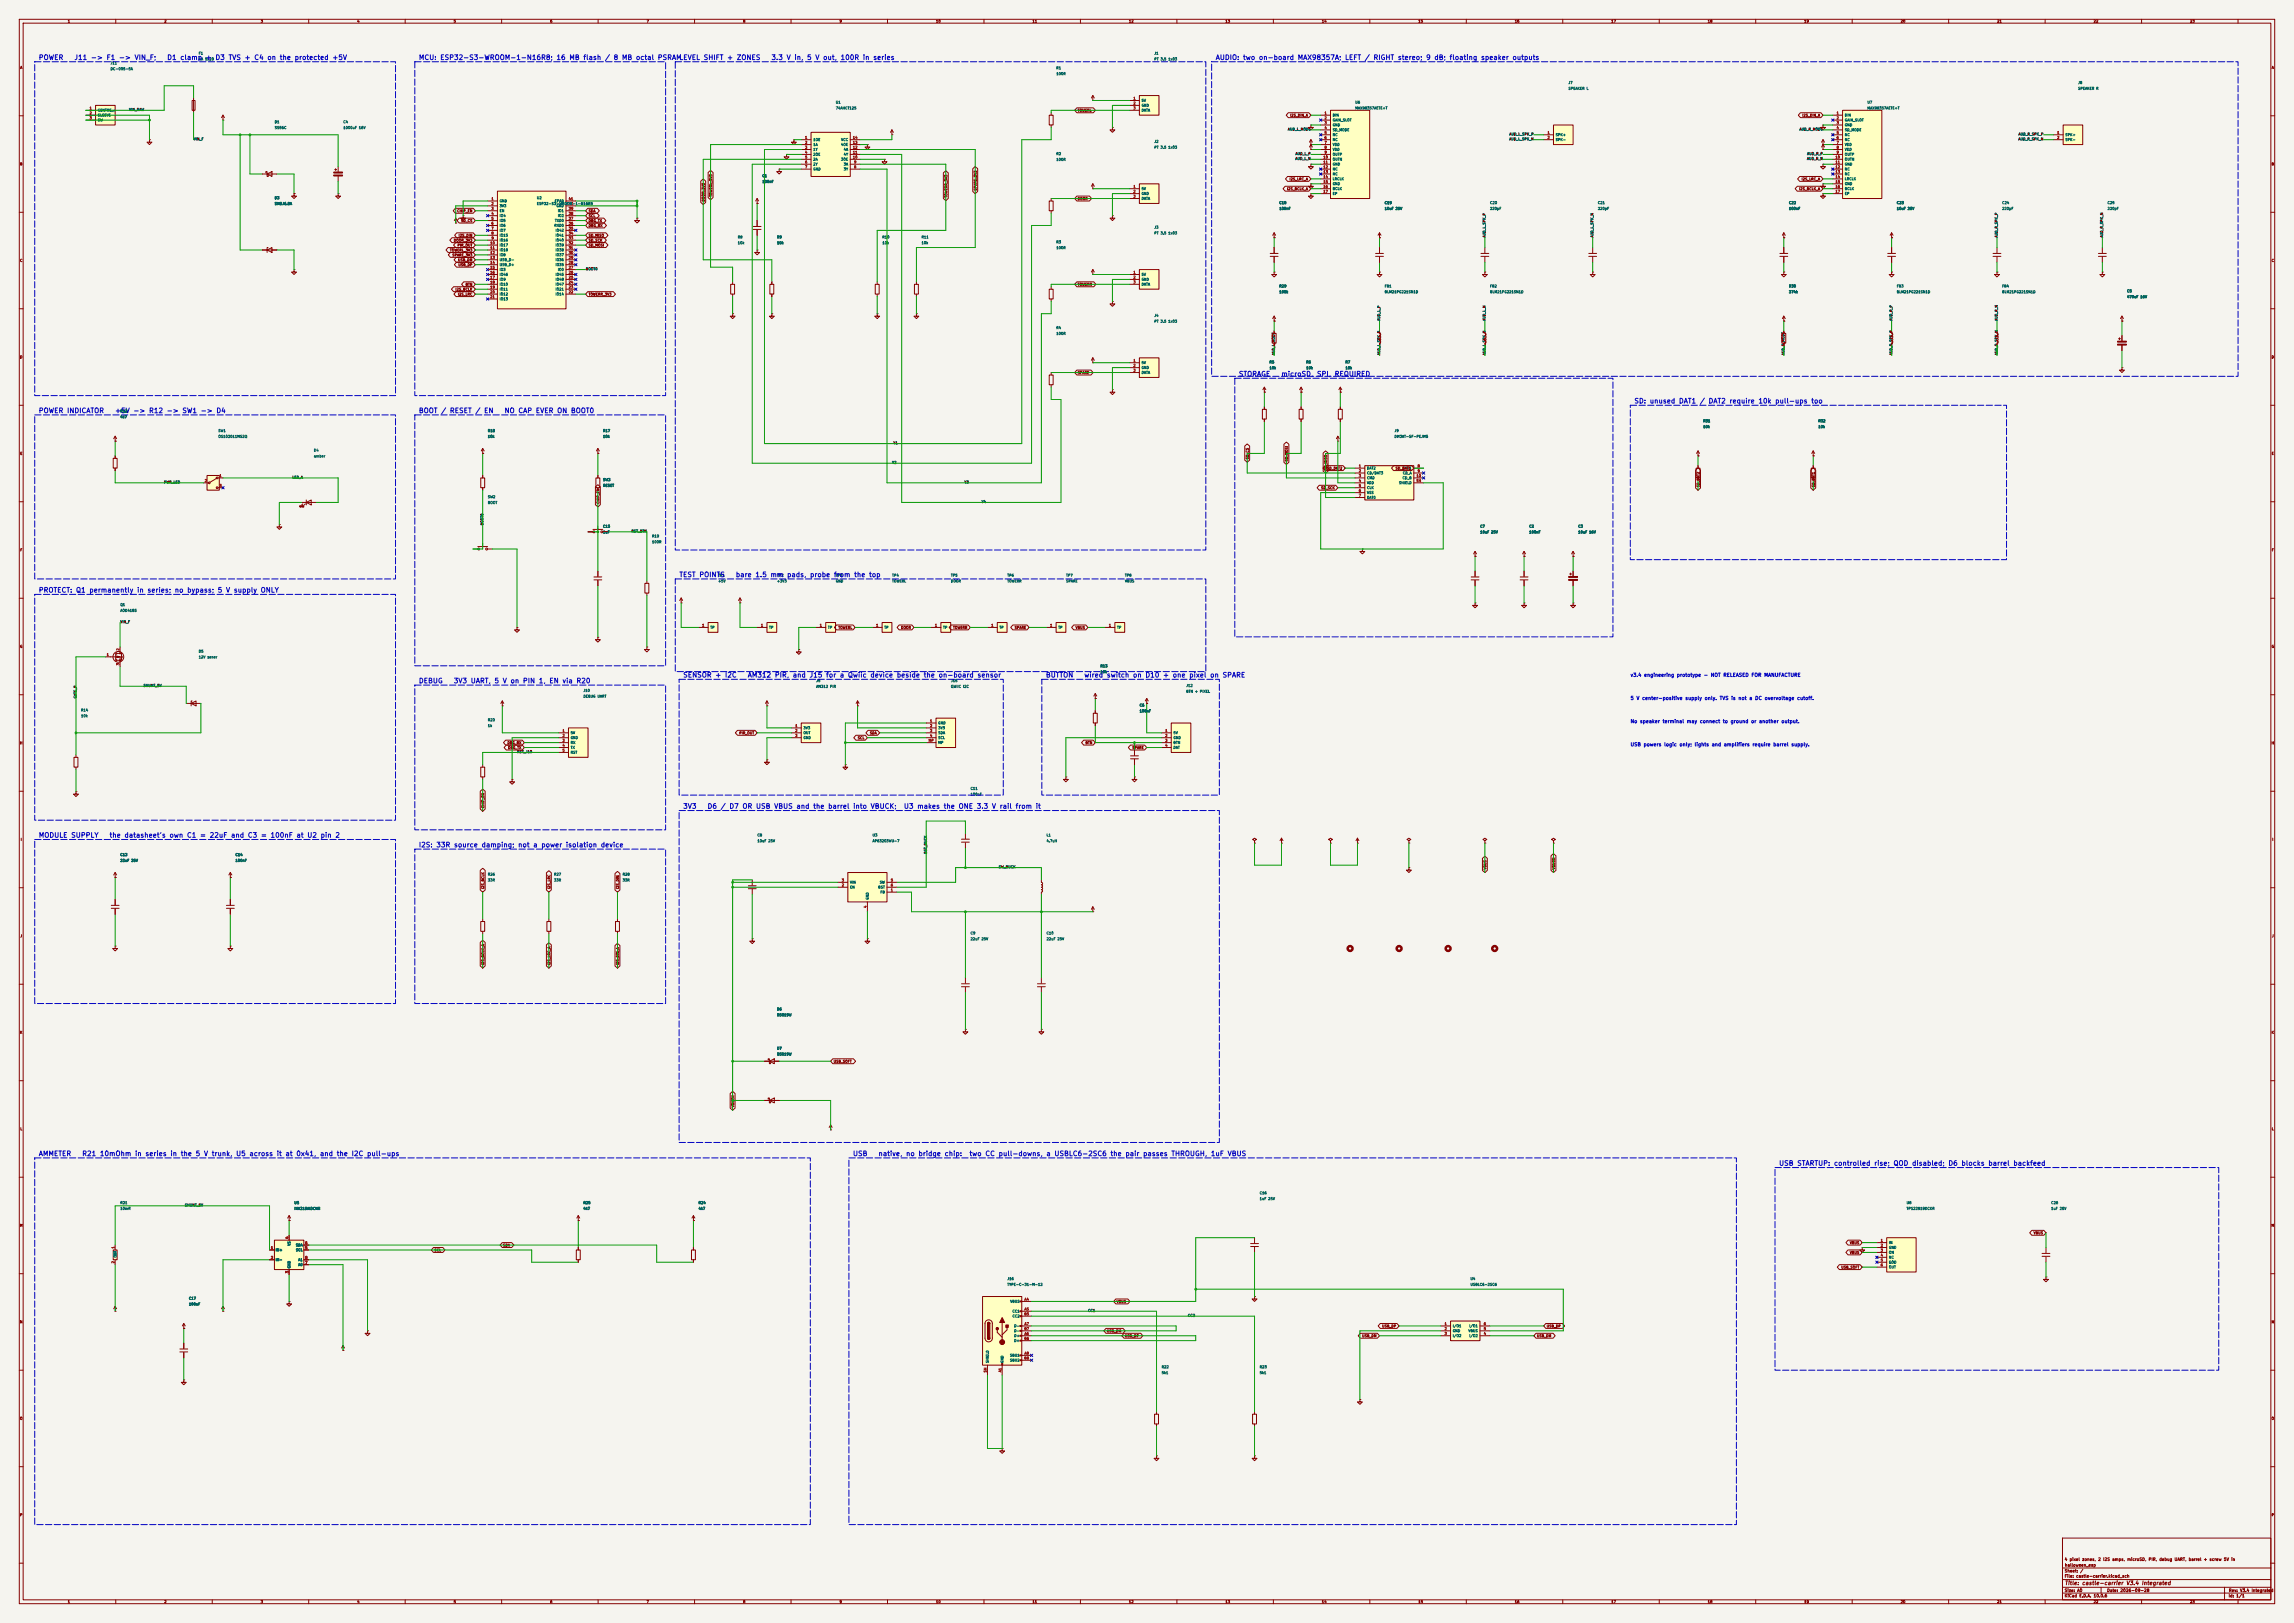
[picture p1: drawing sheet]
<svg xmlns="http://www.w3.org/2000/svg" width="1189mm" height="841mm" viewBox="0 0 1189 841" stroke-linecap="round" stroke-linejoin="round" font-family="sans-serif">
<defs><g id="words">
<g font-size="2.5" fill="#0000c2">
<text x="20" y="32">POWER</text>
<text x="38" y="32">J11 -&gt; F1 -&gt; VIN_F;</text>
<text x="86" y="32">D1 clamp + D3 TVS + C4 on the protected +5V</text>
<text x="217" y="32">MCU: ESP32-S3-WROOM-1-N16R8; 16 MB flash / 8 MB octal PSRAM</text>
<text x="352" y="32">LEVEL SHIFT + ZONES</text>
<text x="400" y="32">3.3 V in, 5 V out, 100R in series</text>
<text x="630" y="32">AUDIO: two on-board MAX98357A; LEFT / RIGHT stereo; 9 dB; floating speaker outputs</text>
<text x="642" y="196">STORAGE</text>
<text x="664" y="196">microSD, SPI, REQUIRED</text>
<text x="847" y="210">SD: unused DAT1 / DAT2 require 10k pull-ups too</text>
<text x="20" y="215">POWER INDICATOR</text>
<text x="59" y="215">+5V -&gt; R12 -&gt; SW1 -&gt; D4</text>
<text x="217" y="215">BOOT / RESET / EN</text>
<text x="261" y="215">NO CAP EVER ON BOOT0</text>
<text x="352" y="300">TEST POINTS</text>
<text x="381" y="300">bare 1.5 mm pads, probe from the top</text>
<text x="20" y="308">PROTECT: Q1 permanently in series; no bypass; 5 V supply ONLY</text>
<text x="354" y="352">SENSOR + I2C</text>
<text x="387" y="352">AM312 PIR, and J15 for a Qwiic device beside the on-board sensor</text>
<text x="542" y="352">BUTTON</text>
<text x="562" y="352">wired switch on D10 + one pixel on SPARE</text>
<text x="217" y="355">DEBUG</text>
<text x="235" y="355">3V3 UART, 5 V on PIN 1, EN via R20</text>
<text x="354" y="420">3V3</text>
<text x="366" y="420">D6 / D7 OR USB VBUS and the barrel into VBUCK;</text>
<text x="468" y="420">U3 makes the ONE 3.3 V rail from it</text>
<text x="20" y="435">MODULE SUPPLY</text>
<text x="57" y="435">the datasheet's own C1 = 22uF and C3 = 100nF at U2 pin 2</text>
<text x="217" y="440">I2S: 33R source damping; not a power isolation device</text>
<text x="20" y="600">AMMETER</text>
<text x="42" y="600">R21 10mOhm in series in the 5 V trunk, U5 across it at 0x41, and the I2C pull-ups</text>
<text x="442" y="600">USB</text>
<text x="455" y="600">native, no bridge chip:</text>
<text x="502" y="600">two CC pull-downs, a USBLC6-2SC6 the pair passes THROUGH, 1uF VBUS</text>
<text x="922" y="605">USB STARTUP: controlled rise; QOD disabled; D6 blocks barrel backfeed</text>
</g>
<text font-size="2" fill="#840000" x="1070" y="822">Title: castle-carrier V3.4 Integrated</text>
<g font-size="1.8" fill="#0000c2">
<text x="845" y="351">v3.4 engineering prototype - NOT RELEASED FOR MANUFACTURE</text>
<text x="845" y="363">5 V center-positive supply only. TVS is not a DC overvoltage cutoff.</text>
<text x="845" y="375">No speaker terminal may connect to ground or another output.</text>
<text x="845" y="387">USB powers logic only; lights and amplifiers require barrel supply.</text>
</g>
<g font-size="1.5" fill="#840000">
<text x="1070" y="809">4 pixel zones, 2 I2S amps, microSD, PIR, debug UART, barrel + screw 5V in</text>
<text x="1070" y="815">Sheet: /</text>
<text x="1070" y="812">halloween_esp</text>
<text x="1070" y="818">File: castle-carrier.kicad_sch</text>
<text x="1070" y="825">Size: A0</text>
<text x="1092" y="825">Date: 2026-09-28</text>
<text x="1155" y="825">Rev: V3.4 Integrated</text>
<text x="1070" y="828">KiCad E.D.A. 10.0.6</text>
<text x="1155" y="828">Id: 1/1</text>
</g>
<g font-size="1.3" fill="#840000">
<text x="35" y="12">1</text>
<text x="85" y="12">2</text>
<text x="135" y="12">3</text>
<text x="185" y="12">4</text>
<text x="235" y="12">5</text>
<text x="285" y="12">6</text>
<text x="335" y="12">7</text>
<text x="385" y="12">8</text>
<text x="435" y="12">9</text>
<text x="485" y="12">10</text>
<text x="535" y="12">11</text>
<text x="585" y="12">12</text>
<text x="635" y="12">13</text>
<text x="685" y="12">14</text>
<text x="735" y="12">15</text>
<text x="785" y="12">16</text>
<text x="835" y="12">17</text>
<text x="885" y="12">18</text>
<text x="935" y="12">19</text>
<text x="985" y="12">20</text>
<text x="1035" y="12">21</text>
<text x="1085" y="12">22</text>
<text x="1135" y="12">23</text>
<text x="10" y="36">A</text>
<text x="1177" y="36">A</text>
<text x="558" y="58">TOWERL</text>
<text x="669" y="61">I2S_DIN_A</text>
<text x="934" y="61">I2S_DIN_A</text>
<text x="10" y="86">B</text>
<text x="1177" y="86">B</text>
<text x="668" y="94">I2S_LRC_A</text>
<text x="934" y="94">I2S_LRC_A</text>
<text x="507" y="99" transform="rotate(-90 507 99)">SPARE_3V3</text>
<text x="667" y="99">I2S_BCLK_A</text>
<text x="932" y="99">I2S_BCLK_A</text>
<text x="366" y="105" transform="rotate(-90 366 105)">DOOR_3V3</text>
<text x="369" y="102" transform="rotate(-90 369 102)">TOWERL_3V3</text>
<text x="491" y="103" transform="rotate(-90 491 103)">TOWERR_3V3</text>
<text x="558" y="104">DOOR</text>
<text x="237" y="110">CHIP_EN</text>
<text x="305" y="113">SCL</text>
<text x="305" y="110">SDA</text>
<text x="239" y="115">SD_CS</text>
<text x="305" y="118">DBG_RX</text>
<text x="305" y="115">DBG_TX</text>
<text x="235" y="126">DOOR_3V3</text>
<text x="238" y="123">I2S_DIN</text>
<text x="305" y="126">SD_SCK</text>
<text x="305" y="123">SD_MISO</text>
<text x="233" y="131">TOWERL_3V3</text>
<text x="237" y="128">PIR_OUT</text>
<text x="305" y="128">SD_MOSI</text>
<text x="10" y="136">C</text>
<text x="234" y="133">SPARE_3V3</text>
<text x="237" y="136">USB_DM</text>
<text x="1177" y="136">C</text>
<text x="237" y="138">USB_DP</text>
<text x="241" y="148">BTN</text>
<text x="558" y="148">TOWERR</text>
<text x="236" y="151">I2S_BCLK</text>
<text x="237" y="153">I2S_LRC</text>
<text x="305" y="153">TOWERR_3V3</text>
<text x="10" y="186">D</text>
<text x="1177" y="186">D</text>
<text x="558" y="194">SPARE</text>
<text x="10" y="236">E</text>
<text x="647" y="238" transform="rotate(-90 647 238)">SD_CS</text>
<text x="668" y="239" transform="rotate(-90 668 239)">SD_MOSI</text>
<text x="1177" y="236">E</text>
<text x="688" y="244">SD_DAT2</text>
<text x="688" y="244" transform="rotate(-90 688 244)">SD_MISO</text>
<text x="723" y="244">SD_DAT1</text>
<text x="685" y="254">SD_SCK</text>
<text x="881" y="253" transform="rotate(-90 881 253)">SD_DAT2</text>
<text x="941" y="253" transform="rotate(-90 941 253)">SD_DAT1</text>
<text x="311" y="261" transform="rotate(-90 311 261)">CHIP_EN</text>
<text x="10" y="286">F</text>
<text x="1177" y="286">F</text>
<text x="434" y="326">TOWERL</text>
<text x="467" y="326">DOOR</text>
<text x="494" y="326">TOWERR</text>
<text x="526" y="326">SPARE</text>
<text x="557" y="326">VBUS</text>
<text x="10" y="336">G</text>
<text x="1177" y="336">G</text>
<text x="383" y="381">PIR_OUT</text>
<text x="444" y="383">SCL</text>
<text x="451" y="381">SDA</text>
<text x="10" y="386">H</text>
<text x="263" y="386">DBG_RX</text>
<text x="263" y="388">DBG_TX</text>
<text x="562" y="386">BTN</text>
<text x="587" y="388">SPARE</text>
<text x="1177" y="386">H</text>
<text x="251" y="419" transform="rotate(-90 251 419)">CHIP_EN</text>
<text x="11" y="436">I</text>
<text x="1178" y="436">I</text>
<text x="771" y="451" transform="rotate(-90 771 451)">VBUS</text>
<text x="806" y="451" transform="rotate(-90 806 451)">VBUCK</text>
<text x="251" y="461" transform="rotate(-90 251 461)">I2S_BCLK</text>
<text x="286" y="461" transform="rotate(-90 286 461)">I2S_LRC</text>
<text x="321" y="461" transform="rotate(-90 321 461)">I2S_DIN</text>
<text x="10" y="486">J</text>
<text x="1177" y="486">J</text>
<text x="251" y="500" transform="rotate(-90 251 500)">I2S_BCLK_A</text>
<text x="286" y="500" transform="rotate(-90 286 500)">I2S_LRC_A</text>
<text x="321" y="500" transform="rotate(-90 321 500)">I2S_DIN_A</text>
<text x="10" y="536">K</text>
<text x="1177" y="536">K</text>
<text x="432" y="551">USB_SOFT</text>
<text x="381" y="574" transform="rotate(-90 381 574)">VBUCK</text>
<text x="10" y="586">L</text>
<text x="1177" y="586">L</text>
<text x="10" y="636">M</text>
<text x="1177" y="636">M</text>
<text x="1054" y="640">VBUS</text>
<text x="261" y="646">SDA</text>
<text x="959" y="645">VBUS</text>
<text x="225" y="649">SCL</text>
<text x="959" y="650">VBUS</text>
<text x="954" y="658">USB_SOFT</text>
<text x="579" y="675">VBUS</text>
<text x="10" y="686">N</text>
<text x="716" y="688">USB_DP</text>
<text x="802" y="688">USB_DP</text>
<text x="1177" y="686">N</text>
<text x="574" y="691">USB_DM</text>
<text x="583" y="693">USB_DP</text>
<text x="706" y="693">USB_DM</text>
<text x="796" y="693">USB_DM</text>
<text x="10" y="736">O</text>
<text x="1177" y="736">O</text>
<text x="10" y="786">P</text>
<text x="1177" y="786">P</text>
<text x="35" y="831">1</text>
<text x="85" y="831">2</text>
<text x="135" y="831">3</text>
<text x="185" y="831">4</text>
<text x="235" y="831">5</text>
<text x="285" y="831">6</text>
<text x="335" y="831">7</text>
<text x="385" y="831">8</text>
<text x="435" y="831">9</text>
<text x="485" y="831">10</text>
<text x="535" y="831">11</text>
<text x="585" y="831">12</text>
<text x="635" y="831">13</text>
<text x="685" y="831">14</text>
<text x="735" y="831">15</text>
<text x="785" y="831">16</text>
<text x="835" y="831">17</text>
<text x="885" y="831">18</text>
<text x="935" y="831">19</text>
<text x="985" y="831">20</text>
<text x="1035" y="831">21</text>
<text x="1085" y="831">22</text>
<text x="1135" y="831">23</text>
</g>
<g font-size="1.3" fill="#006464">
<text x="103" y="29">F1</text>
<text x="598" y="29">J1</text>
<text x="57" y="34">J11</text>
<text x="103" y="32">4A 5x20</text>
<text x="598" y="32">PT 3.5 1x03</text>
<text x="57" y="37">DC-005-5A</text>
<text x="547" y="36">R1</text>
<text x="547" y="39">100R</text>
<text x="813" y="44">J7</text>
<text x="813" y="47">SPEAKER L</text>
<text x="1077" y="44">J8</text>
<text x="1077" y="47">SPEAKER R</text>
<text x="433" y="54">U1</text>
<text x="592" y="53">5V</text>
<text x="702" y="54">U6</text>
<text x="968" y="54">U7</text>
<text x="51" y="58">CENTRE_+</text>
<text x="433" y="57">74AHCT125</text>
<text x="592" y="56">GND</text>
<text x="592" y="58">DATA</text>
<text x="702" y="57">MAX98357AETE+T</text>
<text x="968" y="57">MAX98357AETE+T</text>
<text x="51" y="61">SLEEVE</text>
<text x="51" y="63">SW</text>
<text x="142" y="64">D1</text>
<text x="178" y="64">C4</text>
<text x="691" y="61">DIN</text>
<text x="691" y="63">GAIN_SLOT</text>
<text x="691" y="66">GND</text>
<text x="956" y="61">DIN</text>
<text x="956" y="63">GAIN_SLOT</text>
<text x="956" y="66">GND</text>
<text x="142" y="67">SS56C</text>
<text x="178" y="67">1000uF 16V</text>
<text x="691" y="68">SD_MODE</text>
<text x="691" y="71">NC</text>
<text x="806" y="71">SPK+</text>
<text x="956" y="68">SD_MODE</text>
<text x="956" y="71">NC</text>
<text x="1070" y="71">SPK+</text>
<text x="421" y="73">1OE</text>
<text x="421" y="76">1A</text>
<text x="436" y="76">4OE</text>
<text x="436" y="73">VCC</text>
<text x="598" y="74">J2</text>
<text x="598" y="77">PT 3.5 1x03</text>
<text x="691" y="73">NC</text>
<text x="691" y="76">VDD</text>
<text x="806" y="73">SPK-</text>
<text x="956" y="73">NC</text>
<text x="956" y="76">VDD</text>
<text x="1070" y="73">SPK-</text>
<text x="421" y="78">1Y</text>
<text x="421" y="81">2OE</text>
<text x="421" y="84">2A</text>
<text x="436" y="84">3OE</text>
<text x="437" y="81">4Y</text>
<text x="437" y="78">4A</text>
<text x="547" y="81">R2</text>
<text x="547" y="84">100R</text>
<text x="691" y="78">VDD</text>
<text x="691" y="81">OUTP</text>
<text x="691" y="84">OUTN</text>
<text x="956" y="78">VDD</text>
<text x="956" y="81">OUTP</text>
<text x="956" y="84">OUTN</text>
<text x="421" y="86">2Y</text>
<text x="421" y="89">GND</text>
<text x="437" y="89">3Y</text>
<text x="437" y="86">3A</text>
<text x="691" y="86">GND</text>
<text x="691" y="89">NC</text>
<text x="956" y="86">GND</text>
<text x="956" y="89">NC</text>
<text x="395" y="92">C1</text>
<text x="395" y="95">100nF</text>
<text x="691" y="91">NC</text>
<text x="691" y="94">LRCLK</text>
<text x="956" y="91">NC</text>
<text x="956" y="94">LRCLK</text>
<text x="592" y="99">5V</text>
<text x="592" y="101">GND</text>
<text x="691" y="96">GND</text>
<text x="691" y="99">BCLK</text>
<text x="691" y="101">EP</text>
<text x="956" y="96">GND</text>
<text x="956" y="99">BCLK</text>
<text x="956" y="101">EP</text>
<text x="142" y="104">D3</text>
<text x="142" y="107">SMBJ6.8A</text>
<text x="259" y="105">GND</text>
<text x="259" y="108">3V3</text>
<text x="278" y="104">U2</text>
<text x="278" y="107">ESP32-S3-WROOM-1-N16R8</text>
<text x="287" y="105">EPAD</text>
<text x="288" y="108">GND</text>
<text x="592" y="104">DATA</text>
<text x="663" y="106">C18</text>
<text x="718" y="106">C19</text>
<text x="772" y="106">C20</text>
<text x="828" y="106">C21</text>
<text x="927" y="106">C22</text>
<text x="983" y="106">C23</text>
<text x="1038" y="106">C24</text>
<text x="1092" y="106">C25</text>
<text x="259" y="110">EN</text>
<text x="259" y="113">IO4</text>
<text x="289" y="113">IO2</text>
<text x="289" y="110">IO1</text>
<text x="663" y="109">100nF</text>
<text x="718" y="109">10uF 25V</text>
<text x="772" y="109">220pF</text>
<text x="828" y="109">220pF</text>
<text x="927" y="109">100nF</text>
<text x="983" y="109">10uF 25V</text>
<text x="1038" y="109">220pF</text>
<text x="1092" y="109">220pF</text>
<text x="259" y="115">IO5</text>
<text x="259" y="118">IO6</text>
<text x="287" y="118">RXD0</text>
<text x="287" y="115">TXD0</text>
<text x="598" y="119">J3</text>
<text x="259" y="120">IO7</text>
<text x="259" y="123">IO15</text>
<text x="259" y="125">IO16</text>
<text x="288" y="125">IO40</text>
<text x="288" y="123">IO41</text>
<text x="288" y="120">IO42</text>
<text x="382" y="124">R8</text>
<text x="403" y="124">R9</text>
<text x="457" y="124">R10</text>
<text x="478" y="124">R11</text>
<text x="598" y="122">PT 3.5 1x03</text>
<text x="259" y="128">IO17</text>
<text x="259" y="131">IO18</text>
<text x="288" y="131">IO38</text>
<text x="288" y="128">IO39</text>
<text x="382" y="127">10k</text>
<text x="403" y="127">10k</text>
<text x="457" y="127">10k</text>
<text x="478" y="127">10k</text>
<text x="547" y="126">R3</text>
<text x="547" y="129">100R</text>
<text x="259" y="133">IO8</text>
<text x="259" y="136">USB_D-</text>
<text x="288" y="136">IO36</text>
<text x="288" y="133">IO37</text>
<text x="259" y="138">USB_D+</text>
<text x="259" y="141">IO3</text>
<text x="259" y="143">IO46</text>
<text x="288" y="143">IO45</text>
<text x="288" y="138">IO35</text>
<text x="289" y="141">IO0</text>
<text x="592" y="143">5V</text>
<text x="259" y="146">IO9</text>
<text x="259" y="148">IO10</text>
<text x="288" y="148">IO47</text>
<text x="288" y="146">IO48</text>
<text x="592" y="146">GND</text>
<text x="592" y="148">DATA</text>
<text x="663" y="149">R29</text>
<text x="718" y="149">FB1</text>
<text x="772" y="149">FB2</text>
<text x="927" y="149">R30</text>
<text x="983" y="149">FB3</text>
<text x="1038" y="149">FB4</text>
<text x="259" y="151">IO11</text>
<text x="259" y="153">IO12</text>
<text x="259" y="156">IO13</text>
<text x="288" y="153">IO14</text>
<text x="288" y="151">IO21</text>
<text x="663" y="152">100k</text>
<text x="718" y="152">BLM21PG221SN1D</text>
<text x="772" y="152">BLM21PG221SN1D</text>
<text x="927" y="152">374k</text>
<text x="983" y="152">BLM21PG221SN1D</text>
<text x="1038" y="152">BLM21PG221SN1D</text>
<text x="1102" y="152">C5</text>
<text x="1102" y="155">470uF 16V</text>
<text x="598" y="164">J4</text>
<text x="598" y="167">PT 3.5 1x03</text>
<text x="547" y="171">R4</text>
<text x="547" y="174">100R</text>
<text x="592" y="189">5V</text>
<text x="592" y="191">GND</text>
<text x="658" y="189">R5</text>
<text x="658" y="192">10k</text>
<text x="677" y="189">R6</text>
<text x="677" y="192">10k</text>
<text x="697" y="189">R7</text>
<text x="697" y="192">10k</text>
<text x="592" y="194">DATA</text>
<text x="62" y="214">R12</text>
<text x="62" y="217">4k7</text>
<text x="883" y="219">R31</text>
<text x="942" y="219">R32</text>
<text x="113" y="224">SW1</text>
<text x="113" y="227">OS102011MS2Q</text>
<text x="253" y="224">R18</text>
<text x="253" y="227">10k</text>
<text x="312" y="224">R17</text>
<text x="312" y="227">10k</text>
<text x="723" y="224">J9</text>
<text x="723" y="227">DM3AT-SF-PEJM5</text>
<text x="883" y="222">10k</text>
<text x="942" y="222">10k</text>
<text x="163" y="234">D4</text>
<text x="163" y="237">amber</text>
<text x="708" y="244">DAT2</text>
<text x="727" y="244">DAT1</text>
<text x="312" y="250">SW3</text>
<text x="708" y="246">CD/DAT3</text>
<text x="708" y="249">CMD</text>
<text x="708" y="251">VDD</text>
<text x="725" y="251">SHIELD</text>
<text x="727" y="249">CD_B</text>
<text x="727" y="246">CD_A</text>
<text x="312" y="253">RESET</text>
<text x="708" y="254">CLK</text>
<text x="708" y="256">VSS</text>
<text x="253" y="258">SW2</text>
<text x="253" y="261">BOOT</text>
<text x="708" y="259">DAT0</text>
<text x="312" y="274">C15</text>
<text x="767" y="274">C7</text>
<text x="792" y="274">C2</text>
<text x="818" y="274">C3</text>
<text x="312" y="277">1uF</text>
<text x="338" y="279">R19</text>
<text x="338" y="282">100R</text>
<text x="767" y="277">10uF 25V</text>
<text x="792" y="277">100nF</text>
<text x="818" y="277">10uF 16V</text>
<text x="372" y="299">TP1</text>
<text x="403" y="299">TP2</text>
<text x="433" y="299">TP3</text>
<text x="462" y="299">TP4</text>
<text x="493" y="299">TP5</text>
<text x="522" y="299">TP6</text>
<text x="552" y="299">TP7</text>
<text x="583" y="299">TP8</text>
<text x="372" y="302">+5V</text>
<text x="403" y="302">+3V3</text>
<text x="433" y="302">GND</text>
<text x="462" y="302">TOWERL</text>
<text x="493" y="302">DOOR</text>
<text x="522" y="302">TOWERR</text>
<text x="552" y="302">SPARE</text>
<text x="583" y="302">VBUS</text>
<text x="62" y="314">Q1</text>
<text x="62" y="317">AOD4185</text>
<text x="368" y="326">TP</text>
<text x="398" y="326">TP</text>
<text x="429" y="326">TP</text>
<text x="458" y="326">TP</text>
<text x="489" y="326">TP</text>
<text x="518" y="326">TP</text>
<text x="548" y="326">TP</text>
<text x="579" y="326">TP</text>
<text x="103" y="338">D5</text>
<text x="103" y="341">12V zener</text>
<text x="570" y="346">R13</text>
<text x="423" y="354">J5</text>
<text x="493" y="354">J15</text>
<text x="570" y="349">10k</text>
<text x="302" y="359">J10</text>
<text x="423" y="357">AM312 PIR</text>
<text x="493" y="357">QWIIC I2C</text>
<text x="615" y="356">J12</text>
<text x="615" y="359">BTN + PIXEL</text>
<text x="302" y="362">DEBUG UART</text>
<text x="42" y="369">R14</text>
<text x="42" y="372">10k</text>
<text x="591" y="366">C6</text>
<text x="591" y="369">100nF</text>
<text x="253" y="374">R20</text>
<text x="253" y="377">1k</text>
<text x="486" y="376">GND</text>
<text x="296" y="381">5V</text>
<text x="296" y="383">GND</text>
<text x="416" y="378">3V3</text>
<text x="416" y="381">OUT</text>
<text x="416" y="383">GND</text>
<text x="486" y="378">3V3</text>
<text x="486" y="381">SDA</text>
<text x="486" y="383">SCL</text>
<text x="608" y="381">5V</text>
<text x="608" y="383">GND</text>
<text x="296" y="386">RX</text>
<text x="296" y="388">TX</text>
<text x="486" y="386">MP</text>
<text x="608" y="386">BTN</text>
<text x="608" y="388">DAT</text>
<text x="296" y="391">RST</text>
<text x="503" y="410">C11</text>
<text x="503" y="413">100nF</text>
<text x="392" y="434">C8</text>
<text x="392" y="437">10uF 25V</text>
<text x="452" y="434">U3</text>
<text x="452" y="437">AP63203WU-7</text>
<text x="542" y="434">L1</text>
<text x="542" y="437">4.7uH</text>
<text x="62" y="444">C13</text>
<text x="122" y="444">C14</text>
<text x="62" y="447">22uF 25V</text>
<text x="122" y="447">100nF</text>
<text x="253" y="454">R26</text>
<text x="287" y="454">R27</text>
<text x="323" y="454">R28</text>
<text x="253" y="457">33R</text>
<text x="287" y="457">33R</text>
<text x="323" y="457">33R</text>
<text x="440" y="461">EN</text>
<text x="440" y="458">VIN</text>
<text x="455" y="461">BST</text>
<text x="456" y="458">SW</text>
<text x="451" y="466" transform="rotate(-90 451 466)">GND</text>
<text x="456" y="463">FB</text>
<text x="503" y="485">C9</text>
<text x="542" y="485">C10</text>
<text x="503" y="488">22uF 25V</text>
<text x="542" y="488">22uF 25V</text>
<text x="403" y="524">D6</text>
<text x="403" y="527">B5819W</text>
<text x="403" y="544">D7</text>
<text x="403" y="547">B5819W</text>
<text x="653" y="619">C16</text>
<text x="653" y="622">1uF 25V</text>
<text x="62" y="624">R21</text>
<text x="62" y="627">10mR</text>
<text x="152" y="624">U5</text>
<text x="152" y="627">INA219AIDCNR</text>
<text x="302" y="624">R25</text>
<text x="302" y="627">4k7</text>
<text x="362" y="624">R24</text>
<text x="362" y="627">4k7</text>
<text x="988" y="624">U8</text>
<text x="988" y="627">TPS22919DCKR</text>
<text x="1063" y="624">C26</text>
<text x="1063" y="627">1uF 25V</text>
<text x="151" y="646" transform="rotate(-90 151 646)">VS</text>
<text x="153" y="646">SDA</text>
<text x="979" y="645">IN</text>
<text x="979" y="647">GND</text>
<text x="61" y="652" transform="rotate(-90 61 652)">OUT</text>
<text x="61" y="651" transform="rotate(-90 61 651)">IN</text>
<text x="143" y="649">IN+</text>
<text x="143" y="654">IN-</text>
<text x="153" y="649">SCL</text>
<text x="154" y="654">A1</text>
<text x="979" y="650">ON</text>
<text x="979" y="652">NC</text>
<text x="151" y="657" transform="rotate(-90 151 657)">GND</text>
<text x="154" y="656">A0</text>
<text x="979" y="655">QOD</text>
<text x="979" y="658">OUT</text>
<text x="522" y="664">J16</text>
<text x="762" y="664">U4</text>
<text x="522" y="667">TYPE-C-31-M-12</text>
<text x="762" y="667">USBLC6-2SC6</text>
<text x="98" y="674">C17</text>
<text x="98" y="677">100nF</text>
<text x="523" y="675">VBUS</text>
<text x="525" y="680">CC1</text>
<text x="525" y="683">CC2</text>
<text x="526" y="688">D-</text>
<text x="753" y="688">I/O1</text>
<text x="761" y="688">I/O1</text>
<text x="526" y="693">D+</text>
<text x="526" y="696">D+</text>
<text x="526" y="691">D-</text>
<text x="753" y="691">GND</text>
<text x="753" y="693">I/O2</text>
<text x="761" y="691">VBUS</text>
<text x="761" y="693">I/O2</text>
<text x="513" y="706" transform="rotate(-90 513 706)">SHIELD</text>
<text x="520" y="706" transform="rotate(-90 520 706)">GND</text>
<text x="523" y="703">SBU1</text>
<text x="523" y="706">SBU2</text>
<text x="602" y="709">R22</text>
<text x="602" y="712">5k1</text>
<text x="653" y="709">R23</text>
<text x="653" y="712">5k1</text>
</g>
<g font-size="1.3" fill="#a90000">
<text x="587" y="52">1</text>
<text x="46" y="57">1</text>
<text x="46" y="60">2</text>
<text x="587" y="54">2</text>
<text x="587" y="57">3</text>
<text x="686" y="60">1</text>
<text x="952" y="60">1</text>
<text x="46" y="62">3</text>
<text x="686" y="62">2</text>
<text x="686" y="65">3</text>
<text x="952" y="62">2</text>
<text x="952" y="65">3</text>
<text x="686" y="67">4</text>
<text x="686" y="70">5</text>
<text x="802" y="70">1</text>
<text x="952" y="67">4</text>
<text x="952" y="70">5</text>
<text x="1066" y="70">1</text>
<text x="417" y="72">1</text>
<text x="417" y="75">2</text>
<text x="417" y="77">3</text>
<text x="442" y="77">12</text>
<text x="442" y="75">13</text>
<text x="442" y="72">14</text>
<text x="686" y="72">6</text>
<text x="686" y="75">7</text>
<text x="686" y="77">8</text>
<text x="802" y="72">2</text>
<text x="952" y="72">6</text>
<text x="952" y="75">7</text>
<text x="952" y="77">8</text>
<text x="1066" y="72">2</text>
<text x="417" y="80">4</text>
<text x="417" y="82">5</text>
<text x="442" y="82">10</text>
<text x="442" y="80">11</text>
<text x="686" y="82">10</text>
<text x="686" y="80">9</text>
<text x="951" y="82">10</text>
<text x="952" y="80">9</text>
<text x="417" y="85">6</text>
<text x="417" y="87">7</text>
<text x="442" y="87">8</text>
<text x="442" y="85">9</text>
<text x="686" y="85">11</text>
<text x="686" y="87">12</text>
<text x="951" y="85">11</text>
<text x="951" y="87">12</text>
<text x="686" y="90">13</text>
<text x="686" y="93">14</text>
<text x="686" y="95">15</text>
<text x="951" y="90">13</text>
<text x="951" y="93">14</text>
<text x="951" y="95">15</text>
<text x="587" y="98">1</text>
<text x="587" y="100">2</text>
<text x="686" y="98">16</text>
<text x="686" y="100">17</text>
<text x="951" y="98">16</text>
<text x="951" y="100">17</text>
<text x="255" y="104">1</text>
<text x="255" y="107">2</text>
<text x="295" y="107">40</text>
<text x="295" y="104">41</text>
<text x="587" y="103">3</text>
<text x="255" y="109">3</text>
<text x="255" y="112">4</text>
<text x="295" y="112">38</text>
<text x="295" y="109">39</text>
<text x="255" y="114">5</text>
<text x="255" y="117">6</text>
<text x="255" y="119">7</text>
<text x="295" y="119">35</text>
<text x="295" y="117">36</text>
<text x="295" y="114">37</text>
<text x="255" y="122">8</text>
<text x="255" y="124">9</text>
<text x="295" y="124">33</text>
<text x="295" y="122">34</text>
<text x="254" y="127">10</text>
<text x="254" y="129">11</text>
<text x="254" y="132">12</text>
<text x="295" y="132">30</text>
<text x="295" y="129">31</text>
<text x="295" y="127">32</text>
<text x="254" y="134">13</text>
<text x="254" y="137">14</text>
<text x="295" y="137">28</text>
<text x="295" y="134">29</text>
<text x="254" y="140">15</text>
<text x="254" y="142">16</text>
<text x="295" y="142">26</text>
<text x="295" y="140">27</text>
<text x="587" y="142">1</text>
<text x="254" y="145">17</text>
<text x="254" y="147">18</text>
<text x="254" y="150">19</text>
<text x="295" y="150">23</text>
<text x="295" y="147">24</text>
<text x="295" y="145">25</text>
<text x="587" y="145">2</text>
<text x="587" y="147">3</text>
<text x="254" y="152">20</text>
<text x="254" y="155">21</text>
<text x="295" y="152">22</text>
<text x="587" y="188">1</text>
<text x="587" y="190">2</text>
<text x="587" y="193">3</text>
<text x="704" y="242">1</text>
<text x="704" y="245">2</text>
<text x="735" y="242">8</text>
<text x="735" y="245">9</text>
<text x="106" y="250">2</text>
<text x="114" y="248">1</text>
<text x="704" y="248">3</text>
<text x="704" y="250">4</text>
<text x="734" y="250">SH</text>
<text x="734" y="248">10</text>
<text x="114" y="253">3</text>
<text x="704" y="253">5</text>
<text x="704" y="255">6</text>
<text x="704" y="258">7</text>
<text x="364" y="325">1</text>
<text x="394" y="325">1</text>
<text x="425" y="325">1</text>
<text x="454" y="325">1</text>
<text x="484" y="325">1</text>
<text x="514" y="325">1</text>
<text x="544" y="325">1</text>
<text x="575" y="325">1</text>
<text x="55" y="340">1</text>
<text x="62" y="337" transform="rotate(-90 62 337)">2</text>
<text x="62" y="345" transform="rotate(-90 62 345)">3</text>
<text x="412" y="377">1</text>
<text x="482" y="375">1</text>
<text x="482" y="377">2</text>
<text x="291" y="380">1</text>
<text x="291" y="382">2</text>
<text x="412" y="380">2</text>
<text x="412" y="382">3</text>
<text x="482" y="380">3</text>
<text x="482" y="382">4</text>
<text x="604" y="380">1</text>
<text x="604" y="382">2</text>
<text x="291" y="385">3</text>
<text x="291" y="387">4</text>
<text x="291" y="390">5</text>
<text x="481" y="385">MP</text>
<text x="604" y="385">3</text>
<text x="604" y="387">4</text>
<text x="436" y="460">2</text>
<text x="436" y="457">3</text>
<text x="462" y="457">5</text>
<text x="462" y="460">6</text>
<text x="462" y="462">1</text>
<text x="449" y="471" transform="rotate(-90 449 471)">4</text>
<text x="60" y="647" transform="rotate(-90 60 647)">1</text>
<text x="140" y="648">1</text>
<text x="150" y="642" transform="rotate(-90 150 642)">4</text>
<text x="158" y="648">5</text>
<text x="158" y="645">6</text>
<text x="975" y="644">1</text>
<text x="975" y="646">2</text>
<text x="140" y="653">2</text>
<text x="158" y="653">8</text>
<text x="975" y="649">3</text>
<text x="975" y="651">4</text>
<text x="975" y="654">5</text>
<text x="60" y="655" transform="rotate(-90 60 655)">2</text>
<text x="150" y="660" transform="rotate(-90 150 660)">3</text>
<text x="158" y="655">7</text>
<text x="975" y="656">6</text>
<text x="531" y="674">A4</text>
<text x="531" y="682">B5</text>
<text x="531" y="679">A5</text>
<text x="531" y="689">B7</text>
<text x="531" y="687">A7</text>
<text x="749" y="687">1</text>
<text x="749" y="689">2</text>
<text x="769" y="689">5</text>
<text x="769" y="687">6</text>
<text x="531" y="695">B6</text>
<text x="531" y="692">A6</text>
<text x="749" y="692">3</text>
<text x="769" y="692">4</text>
<text x="531" y="705">B8</text>
<text x="531" y="702">A8</text>
<text x="512" y="711" transform="rotate(-90 512 711)">SH</text>
<text x="519" y="711" transform="rotate(-90 519 711)">A1</text>
</g>
<g font-size="1.3" fill="#0f0f0f">
<text x="67" y="58">VIN_RAW</text>
<text x="667" y="68">AUD_L_MODE</text>
<text x="782" y="70">AUD_L_SPK_P</text>
<text x="933" y="68">AUD_R_MODE</text>
<text x="1046" y="70">AUD_R_SPK_P</text>
<text x="100" y="73">VIN_F</text>
<text x="782" y="73">AUD_L_SPK_N</text>
<text x="1046" y="73">AUD_R_SPK_N</text>
<text x="671" y="83">AUD_L_N</text>
<text x="671" y="81">AUD_L_P</text>
<text x="936" y="83">AUD_R_N</text>
<text x="936" y="81">AUD_R_P</text>
<text x="770" y="123" transform="rotate(-90 770 123)">AUD_L_SPK_P</text>
<text x="826" y="123" transform="rotate(-90 826 123)">AUD_L_SPK_N</text>
<text x="1036" y="123" transform="rotate(-90 1036 123)">AUD_R_SPK_P</text>
<text x="1090" y="123" transform="rotate(-90 1090 123)">AUD_R_SPK_N</text>
<text x="304" y="140">BOOT0</text>
<text x="716" y="166" transform="rotate(-90 716 166)">AUD_L_P</text>
<text x="770" y="166" transform="rotate(-90 770 166)">AUD_L_N</text>
<text x="981" y="166" transform="rotate(-90 981 166)">AUD_R_P</text>
<text x="1036" y="166" transform="rotate(-90 1036 166)">AUD_R_N</text>
<text x="661" y="184" transform="rotate(-90 661 184)">AUD_L_MODE</text>
<text x="716" y="184" transform="rotate(-90 716 184)">AUD_L_SPK_P</text>
<text x="770" y="184" transform="rotate(-90 770 184)">AUD_L_SPK_N</text>
<text x="925" y="184" transform="rotate(-90 925 184)">AUD_R_MODE</text>
<text x="981" y="184" transform="rotate(-90 981 184)">AUD_R_SPK_P</text>
<text x="1036" y="184" transform="rotate(-90 1036 184)">AUD_R_SPK_N</text>
<text x="463" y="230">Y1</text>
<text x="462" y="241">Y2</text>
<text x="85" y="251">PWR_LED</text>
<text x="151" y="248">LED_A</text>
<text x="500" y="251">Y3</text>
<text x="509" y="261">Y4</text>
<text x="251" y="272" transform="rotate(-90 251 272)">BOOT0</text>
<text x="327" y="276">RST_BTN</text>
<text x="62" y="323">VIN_F</text>
<text x="74" y="356">SHUNT_5V</text>
<text x="40" y="362" transform="rotate(-90 40 362)">GATE_P</text>
<text x="268" y="391">RST_J10</text>
<text x="481" y="443" transform="rotate(-90 481 443)">BST_BUCK</text>
<text x="517" y="450">SW_BUCK</text>
<text x="96" y="625">SHUNT_5V</text>
<text x="564" y="680">CC1</text>
<text x="616" y="683">CC2</text>
</g>
</g></defs>
<path d="M0 0h1189v841h-1189z" fill="#f5f4ef" stroke="#f5f4ef" stroke-width=".52"/>
<g fill="none" stroke="#840000" stroke-width=".52">
<path d="M10 10h1169v821h-1169zM12 12h1165v817h-1165zM60 10v2M110 10v2M160 10v2M210 10v2M260 10v2M310 10v2M360 10v2M410 10v2M460 10v2M510 10v2"/>
<path d="M560 10v2M610 10v2M660 10v2M710 10v2M760 10v2M810 10v2M860 10v2M910 10v2M960 10v2M1010 10v2M1060 10v2M1110 10v2"/>
<path d="M1160 10v2M10 60h2M1177 60h2M10 110h2M1177 110h2M10 160h2M1177 160h2M10 210h2M1177 210h2M10 260h2M1177 260h2M10 310h2"/>
<path d="M1177 310h2M10 360h2M1177 360h2M10 410h2M1177 410h2M10 460h2M1177 460h2M10 510h2M1177 510h2M10 560h2M1177 560h2M10 610h2"/>
<path d="M1177 610h2M10 660h2M1177 660h2M10 710h2M1177 710h2M10 760h2M1177 760h2M1069 797h108v32h-108zM10 810h2M1069 818h108M1069 812h108M1177 810h2"/>
<path d="M60 829v2M110 829v2M160 829v2M210 829v2M260 829v2M310 829v2M360 829v2M410 829v2M460 829v2M510 829v2M560 829v2M610 829v2"/>
<path d="M660 829v2M710 829v2M760 829v2M810 829v2M860 829v2M910 829v2M960 829v2M1010 829v2M1060 829v2M1069 825h108M1069 822h108M1089 822v3"/>
<path d="M1110 829v2M1153 822v7M1160 829v2"/>
</g>
<path d="M509 672h21v35h-21z" fill="#ffffc2"/>
<g fill="none" stroke="#840000" stroke-width=".52">
<path d="M236 116h.1M236 113l-1 1M236 113l1 1M236 113v3M240 112v1h1l-1 1-1-1h1M240 112h.1M1100 166h.1M1100 164l-1 1M1100 164l1 1M1100 164v2M1100 190v2h1l-1 1-1-1h1M1100 190h.1"/>
<path d="M59 237h2v6h-2zM60 236v1M250 235h.1M250 232l-1 2M250 232l1 2M250 232v3M310 235h.1M310 232v3M310 232l-1 2M310 232l1 2M60 243v1M159 259v3"/>
<path d="M249 248h2v5h-2zM250 246v2M250 253v1M309 248h2v5h-2zM310 246v2M310 253v1M156 260h8M157 261l-2 2h1h-1v-1M158 261l-1 2v-1M159 260l2-1v3zM305 276h2M307 274h5"/>
<path d="M310 273v1M312 276h3M763 299h4M765 296v3M763 300h4M765 301v3M268 325v1h1l-1 2-1-2h1M268 325h.1M38 392h2v6h-2zM39 391v1M39 398v1M39 410v1h2l-2 2-1-2h1"/>
<path d="M39 410h.1M509 672h21v35h-21zM529 674h1v1h-1zM529 679h1v1h-1zM530 674h5M530 679h5M511 684h2l1 1v9l-1 1h-2v-1v-8zM512 686v-1l1 1M512 693v1l1-1M517 689v1l2 3M519 685v10M522 688v1l-3 3"/>
<path d="M529 682h1h-1zM529 687h1h-1zM529 689h1v1h-1zM529 692h1h-1zM529 694h1v1h-1zM530 692h5M530 687h5M530 682h5M530 695h5M530 690h5M512 707v5M519 706h1v1h-1z"/>
<path d="M519 707v5M529 702h1v1h-1zM529 705h1h-1zM530 702h5M530 705h5M519 751v1h2l-2 1-1-1h1M519 751h.1"/>
<circle cx="308" cy="276" r=".5"/>
<circle cx="312" cy="276" r=".5"/>
</g>
<g fill="#840000" stroke="#840000" stroke-width=".52">
<path d="M512 686h1v7h-1z"/>
<path d="M512 685l1 1h-1z"/>
<path d="M512 693h1l-1 1z"/>
<path d="M519 683l2 2h-3z"/>
<path d="M521 687h2v1h-2z"/>
<circle cx="517" cy="688" r=".6"/>
<circle cx="519" cy="695" r="1.3"/>
</g>
<path d="M107 246h7v8h-7z" fill="#ffffc2"/>
<g fill="none" stroke="#840000" stroke-width=".52">
<path d="M105 250h3M107 246h7v8h-7zM112 248l-3 2M113 248h3M113 253h3M145 272v1h1l-1 1-1-1h1M145 272h.1M245 284h3M248 283h5M250 281v2M253 284h2M353 312h.1"/>
<path d="M353 310l-1 1M353 310l1 1M353 310v2M384 312h.1M384 310l-1 1M384 310v1M384 310v2"/>
<circle cx="108" cy="250" r=".5"/>
<circle cx="113" cy="248" r=".5"/>
<circle cx="113" cy="253" r=".5"/>
<circle cx="248" cy="284" r=".5"/>
<circle cx="252" cy="284" r=".5"/>
</g>
<path d="M367 323h5v5h-5z" fill="#ffffc2"/>
<g fill="none" stroke="#840000" stroke-width=".52">
<path d="M308 299h4M310 296v3M308 300h4M310 301v3M334 302h2v5h-2zM335 301v1M335 307v2M310 330v1h1l-1 2-1-2h1M310 330h.1M335 335v2h2l-2 1-1-1h1M335 335h.1M362 325h5"/>
<path d="M367 323h5v5h-5z"/>
</g>
<path d="M258 99h35v61h-35z" fill="#ffffc2"/>
<g fill="none" stroke="#840000" stroke-width=".52">
<path d="M258 99h35v61h-35zM253 104h5M253 107h5M253 109h5M253 112h5M253 114h5M253 117h5M253 119h5M293 104h5M293 107h5M293 109h5M293 112h5"/>
<path d="M293 114h5M293 117h5M293 119h5M330 113v1h1l-1 2-1-2h1M330 113h.1M392 105h.1M392 103v1M392 103l1 1M392 103v2M945 100v2h1l-1 1-1-1h1M945 100h.1M253 122h5"/>
<path d="M253 124h5M253 127h5M253 130h5M253 132h5M253 135h5M253 137h5M253 140h5M293 122h5M293 124h5M293 127h5M293 130h5M293 132h5"/>
<path d="M293 135h5M293 137h5M293 140h5M392 130v1h2l-2 1-1-1h1M392 130h.1M1033 131h4M1033 133h4M1035 128v3M1035 133v3M253 142h5M253 145h5M253 147h5"/>
<path d="M253 150h5M253 152h5M253 155h5M293 142h5M293 145h5M293 147h5M293 150h5M293 152h5M379 147h2v5h-2zM380 146v1M380 152v2M380 163v1h1l-1 1-2-1h2"/>
<path d="M380 163h.1M60 679h.1M60 677l-1 1M60 677v1M60 677v2M116 679h.1M116 677l-1 1M116 677v1M116 677v2M93 699h4M95 688h.1M95 686v2"/>
<path d="M95 696v3M95 686l-1 1M95 686l1 1M178 700h.1M178 697l-1 1M178 697l1 1M178 697v3M190 690v1h2l-2 1-1-1h1M190 690h.1M93 701h4M95 715v1h2l-2 2-1-2h1M95 715h.1"/>
<path d="M95 701v3"/>
</g>
<path d="M955 57h20v46h-20z" fill="#ffffc2"/>
<g fill="none" stroke="#840000" stroke-width=".52">
<path d="M950 60h5M955 57h20v46h-20zM945 75h.1M945 65v1h1l-1 1-1-1h1M945 65h.1M945 77h.1M945 72l-1 2M945 72l1 2M945 72v5M945 75l-1 1M945 75l1 1M950 69v1"/>
<path d="M950 72v1M950 62h5M950 65h5M950 67h5M950 70h5M950 72h5M950 75h5M950 77h5M945 85v1h1l-1 2-1-2h1M945 85h.1M945 95v2h1l-1 1-1-1h1M945 95h.1"/>
<path d="M950 87v1M950 90v1M950 80h5M950 83h5M950 85h5M950 88h5M950 90h5M950 93h5M950 95h5M950 98h5M950 100h5M923 131h4"/>
<path d="M923 133h4M925 123h.1M925 121v2M925 128v3M925 133v3M925 121l-1 1M925 121v1M978 131h4M978 133h4M980 123h.1M980 121v2M980 128v3"/>
<path d="M980 133v3M980 121v1M980 121l1 1M1088 131h4M1088 133h4M1090 128v3M1090 133v3M474 147h2v5h-2zM475 146v1M475 152v2M925 141v1h1l-1 2-2-2h2M925 141h.1"/>
<path d="M980 141v1h2l-2 2-1-2h1M980 141h.1M1035 141v1h1l-1 2-1-2h1M1035 141h.1M1090 141v1h1l-1 2-2-2h2M1090 141h.1M924 173h2v5h-2zM925 166h.1M925 164v2M925 171v2M925 178v1M925 164l-1 1"/>
<path d="M925 164v1M980 171l1 2-1 1 1 1h-1l1 1-1 1h1l-1 1v1M1098 177h4h-4zM1098 176h1M1099 175v1M1100 174v3M1100 179v3M880 236h.1M880 234v2M880 234l-1 1M880 234l1 1M940 236h.1"/>
<path d="M940 234v2M940 234l-1 1M940 234l1 1M879 243h2v5h-2zM880 241v2M880 248v1M939 243h2v5h-2zM940 241v2M940 248v1M706 284v2h1l-1 1-1-1h1M706 284h.1M813 299h5h-5z"/>
<path d="M814 297h1M814 297v1M815 288h.1M815 286v2M815 296v3M815 286v1M815 286l1 1M815 312v2h2l-2 1-1-1h1M815 312h.1M815 301v3M965 646v2h1l-1 1-1-1h1M965 646h.1"/>
</g>
<g fill="#840000" stroke="#840000" stroke-width=".52">
<path d="M1098 178h4v1h-4z"/>
<path d="M813 300h5v1h-5z"/>
</g>
<path d="M978 641h15v18h-15z" fill="#ffffc2"/>
<g fill="none" stroke="#840000" stroke-width=".52">
<path d="M399 147h2v5h-2zM400 146v1M400 152v2M454 147h2v5h-2zM455 146v1M455 152v2M972 651l1 1M973 644h5M973 646h5M973 649h5M973 652h5M973 654h5"/>
<path d="M973 657h5M973 651l-1 1M978 641h15v18h-15z"/>
</g>
<path d="M420 69h21v22h-21z" fill="#ffffc2"/>
<g fill="none" stroke="#840000" stroke-width=".52">
<path d="M415 72h5M415 75h5M415 77h5M420 69h21v22h-21zM441 72h5M441 75h5M441 77h5M462 70h.1M462 67v2M462 67l1 2M462 67v3M415 80h5"/>
<path d="M415 83h5M415 85h5M415 88h5M441 80h5M441 83h5M441 85h5M441 88h5"/>
</g>
<path d="M707 241h26v18h-26z" fill="#ffffc2"/>
<g fill="none" stroke="#840000" stroke-width=".52">
<path d="M100 52h1v5h-1zM100 51v7M702 243h5M702 245h5M702 248h5M702 250h5M702 253h5M702 255h5M702 258h5M707 241h26v18h-26zM733 243h5M733 245h5"/>
<path d="M733 248h5M733 250h5"/>
</g>
<path d="M50 55h10v10h-10z" fill="#ffffc2"/>
<g fill="none" stroke="#840000" stroke-width=".52">
<path d="M44 57h6M44 60h6M50 55h10v10h-10zM116 60l-1 1M116 60v1M116 60v2M44 62h6M77 72v2h2l-2 1-1-1h1M77 72h.1M116 62h.1M450 75v1h1l-1 1-2-1h2M450 75h.1"/>
<path d="M136 90h8M138 90v-1v2h1M138 90l3-1v2zM173 89h5v1h-5zM173 88h1M174 87v1M175 86v3M175 91v3M152 100v2h2l-2 1-1-1h1M152 100h.1M175 100v2h2l-2 1-1-1h1M175 100h.1"/>
<path d="M390 117h4M390 119h4M392 114v3M392 119v3M136 130h8M138 130l3-2v3zM139 128h-1v3M152 140v1h2l-2 1-1-1h1M152 140h.1M790 288h.1M790 286l-1 1M790 286l1 1"/>
<path d="M790 286v2M765 312v2h1l-1 1-2-1h2M765 312h.1M805 436l1-1-1-1-1 1 1 1v1M805 437h.1M119 455h.1M119 452v3M119 452v1M119 452l1 1M540 456v1v1v1v1v1v1v2M58 469h4M58 471h4"/>
<path d="M60 466v3M60 471v3M117 469h4M117 471h4M119 466v3M119 471v3M566 472h.1M566 470v1M566 470l1 1M566 470v2M119 490v1h2l-2 2-1-2h1M119 490h.1"/>
<path d="M450 486v2h1l-1 1-2-1h2M450 486h.1M500 533v2h2l-2 1-1-1h1M500 533h.1M540 533v2h1l-1 1-2-1h2M540 533h.1M431 585h.1M431 583l-1 1M431 583v1M431 583v2M1058 649h4M1058 651h4"/>
<path d="M1060 646v3M1060 651v3M1060 662v1h2l-2 1-1-1h1M1060 662h.1"/>
</g>
<path d="M173 91h5h-5z" fill="#840000" stroke="#840000" stroke-width=".52"/>
<path d="M142 643h15v15h-15z" fill="#ffffc2"/>
<path d="M140 648h2M140 653h2M142 643h15v15h-15zM150 640v3M150 658v2M157 648h3M157 653h3M157 645h3M157 655h3" fill="none" stroke="#840000" stroke-width=".52"/>
<path d="M439 452h21v15h-21z" fill="#ffffc2"/>
<g fill="none" stroke="#840000" stroke-width=".52">
<path d="M544 60h2v5h-2zM545 58v2M411 72v2h2l-2 1-1-1h1M411 72h.1M545 65v1M404 88v1h1l-1 1-1-1h1M404 88h.1M408 80v1h1l-1 2-2-2h2M408 80h.1M765 288h.1M765 286l-1 1M765 286v1"/>
<path d="M765 286v2M788 299h4M790 296v3M788 300h4M790 312v2h1l-1 1-1-1h1M790 312h.1M790 301v3M434 460h5M434 457h5M439 452h21v15h-21zM460 460h5M460 457h5"/>
<path d="M450 467v5M460 462h5M498 510h4M498 511h4M500 507v3M500 512v2M538 510h4M538 511h4M540 507v3M540 512v2M150 632h.1M150 630l-1 1"/>
<path d="M150 630l1 1M150 630v2M300 632h.1M300 630v2M300 630l-1 1M300 630v1M359 632h.1M359 630v1M359 630l1 1M359 630v2M299 648h2v5h-2zM300 646v2"/>
<path d="M300 653v1M358 648h2v5h-2zM359 646v2M359 653v1M150 674v2h1l-1 1-1-1h1M150 674h.1"/>
</g>
<path d="M59 648h2v5h-2z" fill="#ffffc2"/>
<g fill="none" stroke="#840000" stroke-width=".52">
<path d="M704 437h.1M704 434l-1 2M704 434v2M704 434v3M770 436l1-1-1-1-1 1 1 1v1M770 437h.1M60 455h.1M60 452v3M60 452l-1 1M60 452v1M730 450v1h2l-2 1-1-1h1M730 450h.1"/>
<path d="M60 490v1h1l-1 2-2-2h2M60 490h.1M59 648h2v5h-2zM60 645v3M60 653v2"/>
</g>
<g fill="none" stroke="#840000" stroke-width="1.3">
<circle cx="700" cy="491" r="1.3"/>
<circle cx="725" cy="491" r="1.3"/>
</g>
<path d="M295 377h10v15h-10z" fill="#ffffc2"/>
<g fill="none" stroke="#840000" stroke-width=".52">
<path d="M458 83v1h2l-2 1-1-1h1M458 83h.1M414 337v1h1l-1 1-1-1h1M414 337h.1M568 359l-1 2M568 359v2M568 359v3M260 366h.1M260 363v1M260 363l1 1M260 363v3M290 380h5"/>
<path d="M295 377h10v15h-10zM398 366h.1M398 363l-1 1M398 363v1M398 363v3M567 370h2v5h-2zM568 362h.1M568 368v2M568 375v1M290 382h5M290 385h5M290 387h5"/>
<path d="M290 390h5M552 403v1h2l-2 1-1-1h1M552 403h.1M588 403v1h1l-1 1-1-1h1M588 403h.1M730 436l1-1-1-1-1 1 1 1v1M730 437h.1"/>
</g>
<g fill="none" stroke="#840000" stroke-width="1.3">
<circle cx="751" cy="491" r="1.3"/>
<circle cx="775" cy="491" r="1.3"/>
</g>
<path d="M457 323h5v5h-5z" fill="#ffffc2"/>
<path d="M452 325h5M457 323h5v5h-5z" fill="none" stroke="#840000" stroke-width=".52"/>
<path d="M488 323h5v5h-5z" fill="#ffffc2"/>
<path d="M483 325h5M488 323h5v5h-5zM398 394v1h1l-1 1-2-1h2M398 394h.1" fill="none" stroke="#840000" stroke-width=".52"/>
<path d="M428 323h5v5h-5z" fill="#ffffc2"/>
<path d="M423 325h5M428 323h5v5h-5zM594 364h.1M594 362v1M594 362l1 1M594 362v2" fill="none" stroke="#840000" stroke-width=".52"/>
<path d="M607 375h10v15h-10z" fill="#ffffc2"/>
<g fill="none" stroke="#840000" stroke-width=".52">
<path d="M654 212h2v5h-2zM655 203h.1M655 201v1M655 201l1 1M655 201v2M655 211v1M655 217v1M674 203h.1M674 201v1M674 201l1 1M674 201v2M602 380h5"/>
<path d="M607 375h10v15h-10zM249 398h2v5h-2zM250 396v2M586 392h4M586 393h4M588 389v2M588 393v3M602 382h5M602 385h5M602 387h5M250 403v1M265 404v1h2l-2 1-1-1h1"/>
<path d="M265 404h.1M664 437h.1M664 434l-1 2M664 434l1 2M664 434v3M690 436l1-1-1-1-1 1 1 1v1M690 437h.1"/>
</g>
<path d="M398 323h5v5h-5z" fill="#ffffc2"/>
<g fill="none" stroke="#840000" stroke-width=".52">
<path d="M694 212h2v5h-2zM695 203h.1M695 201l-1 1M695 201v1M695 201v2M695 211v1M695 217v1M392 325h6M398 323h5v5h-5zM650 436l1-1-1-1-1 1 1 1v1M650 437h.1M249 478h2v5h-2z"/>
<path d="M250 476v2M283 478h2v5h-2zM284 476v2M319 478h2v5h-2zM320 476v2M250 483v1M284 483v1M320 483v1M396 550h8M398 549h1v2M399 550l2-1v2z"/>
</g>
<path d="M752 685h15v10h-15z" fill="#ffffc2"/>
<g fill="none" stroke="#840000" stroke-width=".52">
<path d="M455 163v1h1l-1 1-2-1h2M455 163h.1M475 163v1h1l-1 1-1-1h1M475 163h.1M673 212h2v5h-2zM674 211v1M674 217v1M388 459h4M390 456v3M388 461h4M390 461v3M390 486v2h1l-1 1-1-1h1"/>
<path d="M390 486h.1M396 570h8M398 570v-1h1v2M399 570l2-1v2zM648 644h4M648 646h4M650 641v3M650 646v3M747 687h5M747 690h5M747 692h5M752 685h15v10h-15z"/>
<path d="M767 687h5M767 690h5M767 692h5M598 733h2v5h-2zM599 732v1M599 738v1M649 733h2v5h-2zM650 732v1M650 738v1M599 754v2h2l-2 1-1-1h1M599 754h.1M650 754v2h2l-2 1-1-1h1"/>
<path d="M650 754h.1"/>
</g>
<path d="M1069 65h10v10h-10z" fill="#ffffc2"/>
<g fill="none" stroke="#840000" stroke-width=".52">
<path d="M1064 70h5M1064 72h5M1069 65h10v10h-10zM679 95v2h2l-2 1-1-1h1M679 95h.1M577 156v1h1l-1 2-2-2h2M577 156h.1M715 141v1h1l-1 2-1-2h1M715 141h.1M400 163v1h1l-1 1-1-1h1M400 163h.1M715 171l1 2-1 1 1 1h-1l1 1-1 1h1l-1 1v1"/>
<path d="M1035 171l1 2-1 1 1 1h-1l1 1-1 1h1l-1 1v1M544 194h2v5h-2zM545 193v1M545 199v2M60 229h.1M60 226l-1 1M60 226v1M60 226v3M60 338v4M60 339h3v3h-3M60 338v1M60 340v1"/>
<path d="M62 335v4M55 340h5M60 340h2v5M60 342v1M63 340v1zM63 341h.1M97 364h7M99 364l3-1v3zM100 363h-1v3M498 435h4M498 436h4M500 432v3"/>
<path d="M500 437v2M650 672v1h2l-2 1-1-1h1M650 672h.1M705 725v1h1l-1 2-1-2h1M705 725h.1"/>
<circle cx="61" cy="340" r="2.8"/>
</g>
<g fill="#840000" stroke="#840000" stroke-width=".52">
<path d="M61 340h1l-1 1z"/>
<circle cx="62" cy="339" r=".3"/>
<circle cx="62" cy="342" r=".3"/>
</g>
<path d="M591 185h10v11h-10z" fill="#ffffc2"/>
<g fill="none" stroke="#840000" stroke-width=".52">
<path d="M679 77h.1M679 75h.1M679 75v1M679 75l1 1M679 72v5M679 72v2M679 72l1 2M679 85v1h2l-2 2-1-2h1M679 85h.1M658 131h4M658 133h4M660 128v3"/>
<path d="M660 133v3M770 171v2v1v1v1v1v1v1M566 188h.1M566 185v2M566 185l1 2M566 185v3M585 188h6M585 190h6M585 193h6M591 185h10v11h-10zM577 202v1h1l-1 1-2-1h2M577 202h.1"/>
<path d="M693 229h.1M693 226v1M693 226l1 1M693 226v3M444 366h.1M444 363v1M444 363l1 1M444 363v3M438 396v2h1l-1 1-1-1h1M438 396h.1"/>
</g>
<path d="M485 372h10v15h-10z" fill="#ffffc2"/>
<path d="M679 100v2h2l-2 1-1-1h1M679 100h.1M715 123h.1M715 121l-1 1M715 121l1 1M715 121v2M480 375h5M480 377h5M480 380h5M485 372h10v15h-10zM480 382h5M480 385h5" fill="none" stroke="#840000" stroke-width=".52"/>
<path d="M415 375h10v10h-10z" fill="#ffffc2"/>
<g fill="none" stroke="#840000" stroke-width=".52">
<path d="M566 98h.1M566 95v2M566 95l1 2M566 95v3M577 112v1h1l-1 1-2-1h2M577 112h.1M660 123h.1M660 121v1M660 121l1 1M660 121v2M713 131h4M713 133h4"/>
<path d="M715 128v3M715 133v3M660 141v1h2l-2 2-1-2h1M660 141h.1M410 377h5M410 380h5M415 375h10v10h-10zM410 382h5"/>
</g>
<path d="M578 323h5v5h-5z" fill="#ffffc2"/>
<path d="M544 104h2v5h-2zM545 103v1M545 109v1M659 173h2v5h-2zM660 166h.1M660 164v1M660 164l1 1M660 164v2M660 171v2M660 178v1M573 325h5M578 323h5v5h-5z" fill="none" stroke="#840000" stroke-width=".52"/>
<path d="M591 140h10v10h-10z" fill="#ffffc2"/>
<path d="M577 66v1h1l-1 2-2-2h2M577 66h.1M591 140h10v10h-10zM544 150h2v5h-2zM545 149v1M545 155v1M585 142h6M585 145h6M585 147h6" fill="none" stroke="#840000" stroke-width=".52"/>
<path d="M547 323h5v5h-5z" fill="#ffffc2"/>
<path d="M542 325h5M547 323h5v5h-5z" fill="none" stroke="#840000" stroke-width=".52"/>
<path d="M517 323h5v5h-5z" fill="#ffffc2"/>
<path d="M512 325h5M517 323h5v5h-5z" fill="none" stroke="#840000" stroke-width=".52"/>
<path d="M591 50h10v10h-10z" fill="#ffffc2"/>
<path d="M585 52h6M585 55h6M585 57h6M591 50h10v10h-10zM679 65v1h2l-2 1-1-1h1M679 65h.1" fill="none" stroke="#840000" stroke-width=".52"/>
<path d="M690 57h20v46h-20z" fill="#ffffc2"/>
<g fill="none" stroke="#840000" stroke-width=".52">
<path d="M685 60h5M690 57h20v46h-20zM684 69l1 1M684 72l1 1M685 62h5M685 65h5M685 67h5M685 70h5M685 72h5M685 75h5M685 77h5M685 69l-1 1"/>
<path d="M685 72l-1 1M684 87l1 1M684 90l1 1M685 80h5M685 83h5M685 85h5M685 88h5M685 90h5M685 93h5M685 95h5M685 98h5M685 87l-1 1"/>
<path d="M685 90l-1 1M685 100h5M566 140v1M566 140l1 1M566 140v2M566 142h.1M770 141v1h1l-1 2-2-2h2M770 141h.1"/>
</g>
<path d="M591 95h10v10h-10z" fill="#ffffc2"/>
<path d="M585 98h6M591 95h10v10h-10zM585 100h6M585 103h6" fill="none" stroke="#840000" stroke-width=".52"/>
<path d="M805 65h10v10h-10z" fill="#ffffc2"/>
<g fill="none" stroke="#840000" stroke-width=".52">
<path d="M558 56h9l1 1-1 1h-9l-1-1zM566 52h.1M566 50v1M566 50l1 1M566 50v2M668 58h10l1 2-1 1h-10l-1-1zM933 58h11l1 2-1 1h-11l-1-1zM679 75h.1M679 77h.1M800 70h5M800 72h5M805 65h10v10h-10z"/>
<path d="M945 77h.1M945 75h.1M363 94l1-1 2 1v11l-2 1-1-1zM367 89l1-1 2 1v13l-2 2-1-2zM489 90l1-2 1 2v13l-1 1-1-1zM504 87l1-1 2 1v12l-2 1-1-1zM666 97h12l1 1-1 1h-12l-1-1zM667 91h11l1 2-1 1h-11l-1-1zM932 97h12l1 1-1 1h-12l-2-1zM933 91h11l1 2-1 1h-11l-1-1zM152 100h.1M236 108h9l1 1-1 1h-9l-1-1z"/>
<path d="M238 113h7l1 1-1 2h-7l-1-2zM305 110h4l2 2-2 1h-4l-1-1zM305 108h5l1 1-1 1h-5l-1-1zM305 116h8l1 1-1 1h-8l-1-1zM305 113h8l1 1-1 2h-8l-1-2zM392 105h.1M392 114v3M392 119v3M558 102h7l1 1-1 1h-7l-1-1zM136 130h2M141 130h3M232 128h13l1 2-1 1h-13l-1-1z"/>
<path d="M233 131h12l1 1-1 1h-12l-1-1zM234 123h11l1 1-1 2h-11l-1-2zM236 126h9l1 1-1 1h-9l-1-1zM236 133h9l1 2-1 1h-9l-1-1zM237 136h8l1 1-1 1h-8l-1-1zM237 121h8l1 1-1 1h-8l-1-1zM305 123h8l1 1-1 2h-8l-1-2zM305 126h9l1 1-1 1h-9l-1-1zM305 121h9l1 1-1 1h-9l-1-1zM660 123h.1M660 128v3M660 133v3"/>
<path d="M715 123h.1M715 128v3M715 133v3M768 131h4M768 133h4M770 128v3M770 133v3M823 131h5M823 133h5M825 128v3M825 133v3M925 123h.1"/>
<path d="M925 128v3M925 133v3M980 123h.1M980 128v3M980 133v3M235 149h10l1 1-1 1h-10l-1-1zM236 151h9l1 1-1 2h-9l-1-2zM240 146h5l1 1-1 2h-5l-1-2zM305 151h13l1 1-1 2h-13l-1-2zM400 146v1M400 152v2M558 146h9l1 1-1 2h-9l-1-2z"/>
<path d="M825 141v1h2l-2 2-1-2h1M825 141h.1M660 166h.1M660 171v2M660 178v1M925 166h.1M925 171v2M925 178v1M1100 166h.1M1100 174v3M1100 179v3M558 192h7l2 1-2 1h-7l-1-1z"/>
<path d="M655 203h.1M655 211v1M655 217v1M674 203h.1M674 211v1M674 217v1M695 203h.1M695 211v1M695 217v1M60 229h.1M60 236v1M250 235h.1"/>
<path d="M310 235h.1M645 231l1-1 2 1v7l-2 2-1-2zM665 230l2-1 1 1v10l-1 1-2-1zM686 235l1-1 1 1v9l-1 1-1-1zM880 236h.1M940 236h.1M60 243v1M250 246v2M250 253v1M309 252l1-1 1 1v10l-1 1-1-1zM310 246v2M310 253v1"/>
<path d="M684 251h8l1 2-1 1h-8l-1-1zM687 241h9l1 2-1 1h-9l-1-1zM722 241h10l1 2-1 1h-10l-1-1zM879 244l1-2 1 2v9l-1 1-1-1zM880 241v2M880 248v1M939 244l1-2 1 2v9l-1 1-1-1zM940 241v2M940 248v1M305 276h2M312 276h3M310 296v3"/>
<path d="M765 288h.1M765 296v3M790 288h.1M790 296v3M815 288h.1M815 296v3M310 301v3M765 301v3M790 301v3M815 301v3M434 324h8l1 1-1 1h-8l-2-1zM466 324h7l1 1-1 1h-7l-1-1z"/>
<path d="M493 324h9l1 1-1 1h-9l-1-1zM525 324h7l1 1-1 1h-7l-1-1zM557 324h6l1 1-1 1h-6l-2-1zM382 378h9l1 2-1 1h-9l-1-1zM450 378h5l1 2-1 1h-5l-1-1zM568 362h.1M568 368v2M568 375v1M594 364h.1M262 384h9l1 1-1 1h-9l-1-1zM262 386h9l1 1-1 2h-9l-1-2zM444 381h4l2 1-2 2h-4l-1-2z"/>
<path d="M562 384h5l1 1-1 1h-5l-1-1zM586 386h7l1 1-1 2h-7l-1-2zM588 389v2M588 393v3M249 410l1-1 1 1v9l-1 1-1-1zM60 455h.1M119 455h.1M249 451l1-1 1 1v10l-1 1-1-1zM283 452l1-1 2 1v9l-2 1-1-1zM319 453l1-1 1 1v8l-1 1-1-1zM768 445l2-1 1 1v6l-1 1-2-1zM804 443l1-1 1 1v8l-1 1-1-1z"/>
<path d="M60 466v3M60 471v3M119 466v3M119 471v3M249 488l1-1 1 1v13l-1 1-1-1zM283 490l1-2 2 2v11l-2 1-1-1zM319 490l1-1 1 1v11l-1 1-1-1zM396 550h3M401 550h3M432 549h10l1 1-1 1h-10l-1-1zM378 567l2-1 1 1v7l-1 1-2-1zM396 570h3"/>
<path d="M401 570h3M150 632h.1M300 632h.1M359 632h.1M1053 638h6l1 1-1 1h-6l-1-1zM140 648h2M140 653h2M150 640v3M150 658v2M157 648h3M157 653h3M157 645h3"/>
<path d="M157 655h3M225 646h5l1 2-1 1h-5l-1-1zM260 644h5l1 1-1 1h-5l-1-1zM300 646v2M300 653v1M359 646v2M359 653v1M953 655h11l1 2-1 1h-11l-1-1zM958 643h6l1 1-1 1h-6l-1-1zM958 648h6l1 1-1 1h-6l-1-1zM578 673h7l1 1-1 2h-7l-1-2zM95 688h.1"/>
<path d="M95 696v3M573 688h9l1 2-1 1h-9l-1-1zM583 691h8l1 1-1 1h-8l-2-1zM705 691h9l1 1-1 1h-9l-1-1zM715 686h9l1 1-1 1h-9l-1-1zM796 691h9l1 1-1 1h-9l-1-1zM801 686h9l1 1-1 1h-9l-1-1zM95 701v3"/>
</g>
<g fill="none" stroke="#009600" stroke-width=".52">
<path d="M44 60h33v12M100 51v-7h-15v13h-41M100 58v14M566 52h19M585 57h-40v1M585 55h-8v11M679 60h6M945 60h5M44 62h33M116 62v8h59v16M124 70v60h12M130 70v20h6"/>
<path d="M411 72h4M415 75h-47v63h12v8M446 75h4M446 77h59v51h-30v18M462 70v2h-16M545 66v6h-15v158h-134v-153h19M679 75h6M679 67h6M679 65h6M679 77h6M795 72h5M795 70h5"/>
<path d="M945 75h5M945 67h5M945 65h5M945 77h5M1059 72h5M1059 70h5M144 90h8v10M175 94v6M404 88h11M408 80h7M415 85h-25v155h145v-123h10v-7M415 83h-51v52h36v11"/>
<path d="M446 88h14v162h80v-87h5v-7M446 80h21v180h83v-53h-5v-6M446 83h12M446 85h44v34h-35v27M566 98h19M679 93h6M679 95h6M679 98h6M679 83h6M679 80h6M679 85h6M945 93h5"/>
<path d="M945 95h5M945 98h5M945 83h5M945 80h5M945 85h5M246 114h7M246 109h7M253 107h-17v9M253 104h-13v8M298 117h6M298 107h32M298 112h6"/>
<path d="M298 104h32v9M298 114h6M298 109h6M392 105v9M545 103h40M585 100h-8v12M679 100h6M945 100h5M144 130h8v10M246 137h7M246 135h7M246 132h7"/>
<path d="M246 130h7M246 122h7M246 124h7M246 127h7M298 140h6M298 122h6M298 124h6M298 127h6M392 122v8M660 123v5M660 136v5M715 123v5"/>
<path d="M715 136v5M770 123v5M770 136v5M825 123v5M825 136v5M925 123v5M925 136v5M980 123v5M980 136v5M1035 123v5M1035 136v5M1090 123v5"/>
<path d="M1090 136v5M246 152h7M246 150h7M246 147h7M298 152h6M380 154v9M400 154v9M455 154v9M475 154v9M566 142h19M585 147h-40v2M585 145h-8v11"/>
<path d="M660 166v5M660 179v5M715 166v5M715 179v5M770 166v5M770 179v5M925 166v5M925 179v5M980 166v5M980 179v5M1035 166v5M1035 179v5"/>
<path d="M1100 166v8M545 193h40M566 188h19M585 190h-8v12M1100 182v8M655 203v8M655 218v17h-9v10h56M674 203v8M674 218v17h-7v13h35M695 218v17h-8v23h15M695 203v8M60 229v7"/>
<path d="M250 235v11M310 235v11M693 229v21h9M880 236v5M940 236v5M60 244v6h45M116 248h59v12h-11M250 254v30h-5M310 254v42M693 253h9M697 243h5M733 243h5"/>
<path d="M738 250h10v34h-63v-29h17M880 249v5M940 249v5M156 260h-11v12M305 276h5M315 276h20v25M255 284h13v41M765 288v8M790 288v8M815 288v8M310 304v26M335 309v26"/>
<path d="M353 312v13h9M384 312v13h8M765 304v8M790 304v8M815 304v8M62 323v12M423 325h-9v12M443 325h9M474 325h9M503 325h9M533 325h9M564 325h9"/>
<path d="M55 340h-16v51M62 345v11h35v8M104 364v16h-65M260 366v14h30M392 380h18M398 366v11h12M444 366v11h36M456 380h24M480 375h-42v21M568 376v9h34M568 362v6M594 364v16h8"/>
<path d="M39 399v11M272 385h18M272 387h18M290 382h-25v22M290 390h-40v6M410 382h-12v12M438 385h42M450 382h30M588 385v4M588 396v7M594 387h8M602 382h-50v21"/>
<path d="M250 404v16M500 432v-7h-20v35h-15M500 439v11M650 437v11h14v-11M690 437v11h14v-11M730 437v13M770 437v15M805 437v15M60 455v11M119 455v11M380 460h54M380 457h54"/>
<path d="M390 456h-10v119M540 456v-6h-45v7h-30M60 474v16M119 474v16M250 462v14M284 462v14M320 462v14M390 464v22M450 472v14M465 462h7v10h94M500 472v35M540 464v43"/>
<path d="M250 484v18M284 484v18M320 484v18M500 514v19M540 514v19M380 550h16M404 550h27M380 570h16M404 570h27v15M150 632v8M300 632v14M359 632v14"/>
<path d="M1060 639v7M60 645v-20h80v23M60 655v24M140 653h-24v26M160 645h180v9h19M160 648h116v6h24M160 653h30v37M160 655h18v45M650 649v23M650 641h-30v33h-85M965 646h8M965 649h8"/>
<path d="M965 657h8M965 644h8M1060 654v8M150 660v14M535 679h64v53M620 668h190v22h-38M95 688v8M535 687h75v3h-75M535 692h85v3h-85M535 682h115v50M715 692h32M725 687h22"/>
<path d="M747 690h-42v35M772 687h28M772 692h23M95 704v11M512 712v39h7v-39M599 739v15M650 739v15"/>
</g>
<g fill="none" stroke="#000084" stroke-width=".52">
<path d="M684 62l1 1M684 69l1 1M684 72l1 1M685 62l-1 1M685 69l-1 1M685 72l-1 1M949 62l2 1M949 69l2 1M949 72l2 1M951 62l-2 1M951 69l-2 1M951 72l-2 1"/>
<path d="M684 90l1 1M684 87l1 1M685 90l-1 1M685 87l-1 1M949 87l2 1M949 90l2 1M951 87l-2 1M951 90l-2 1M252 111l1 1M252 116l1 1M252 119l1 1M253 111l-1 1"/>
<path d="M253 116l-1 1M253 119l-1 1M298 119l1 1M299 119l-1 1M252 139l1 1M253 139l-1 1M298 129l1 1M298 131l1 2M298 134l1 1M298 137l1 1M299 129l-1 1M299 131l-1 2"/>
<path d="M299 134l-1 1M299 137l-1 1M252 142l1 1M252 154l1 2M252 144l1 1M253 142l-1 1M253 154l-1 2M253 144l-1 1M298 142l1 1M298 144l1 1M298 147l1 1M298 149l1 1"/>
<path d="M299 142l-1 1M299 144l-1 1M299 147l-1 1M299 149l-1 1M115 252l1 1M116 252l-1 1M737 247l1 1M737 245l1 1M738 247l-1 1M738 245l-1 1M972 653l1 2M972 651l1 1"/>
<path d="M973 653l-1 2M973 651l-1 1M534 704l1 1M534 702l1 1M535 704l-1 1M535 702l-1 1"/>
</g>
<g fill="none" stroke="#0000c2" stroke-width=".52" stroke-dasharray="3.3 1.2">
<path d="M18 32h187v173h-187zM215 32h130v173h-130zM350 32h275v253h-275zM628 32h532v163h-532zM640 196h196v134h-196zM18 215h187v85h-187zM215 215h130v130h-130zM845 210h195v80h-195zM350 300h275v48h-275zM18 308h187v117h-187zM215 355h130v75h-130zM352 352h168v60h-168z"/>
<path d="M540 352h92v60h-92zM352 420h280v172h-280zM18 435h187v85h-187zM215 440h130v80h-130zM18 600h402v190h-402zM440 600h460v190h-460zM920 605h230v105h-230z"/>
</g>
<g fill="#009600" stroke="#009600" stroke-width=".52">
<circle cx="39" cy="380" r=".5"/>
<circle cx="77" cy="62" r=".5"/>
<circle cx="130" cy="70" r=".5"/>
<circle cx="124" cy="70" r=".5"/>
<circle cx="380" cy="570" r=".5"/>
<circle cx="380" cy="550" r=".5"/>
<circle cx="380" cy="460" r=".5"/>
<circle cx="380" cy="457" r=".5"/>
<circle cx="438" cy="385" r=".5"/>
<circle cx="500" cy="450" r=".5"/>
<circle cx="620" cy="668" r=".5"/>
<circle cx="588" cy="385" r=".5"/>
<circle cx="540" cy="472" r=".5"/>
<circle cx="500" cy="472" r=".5"/>
<circle cx="330" cy="104" r=".5"/>
<circle cx="330" cy="107" r=".5"/>
<circle cx="310" cy="276" r=".5"/>
</g>
<use href="#words"/>
</svg>
